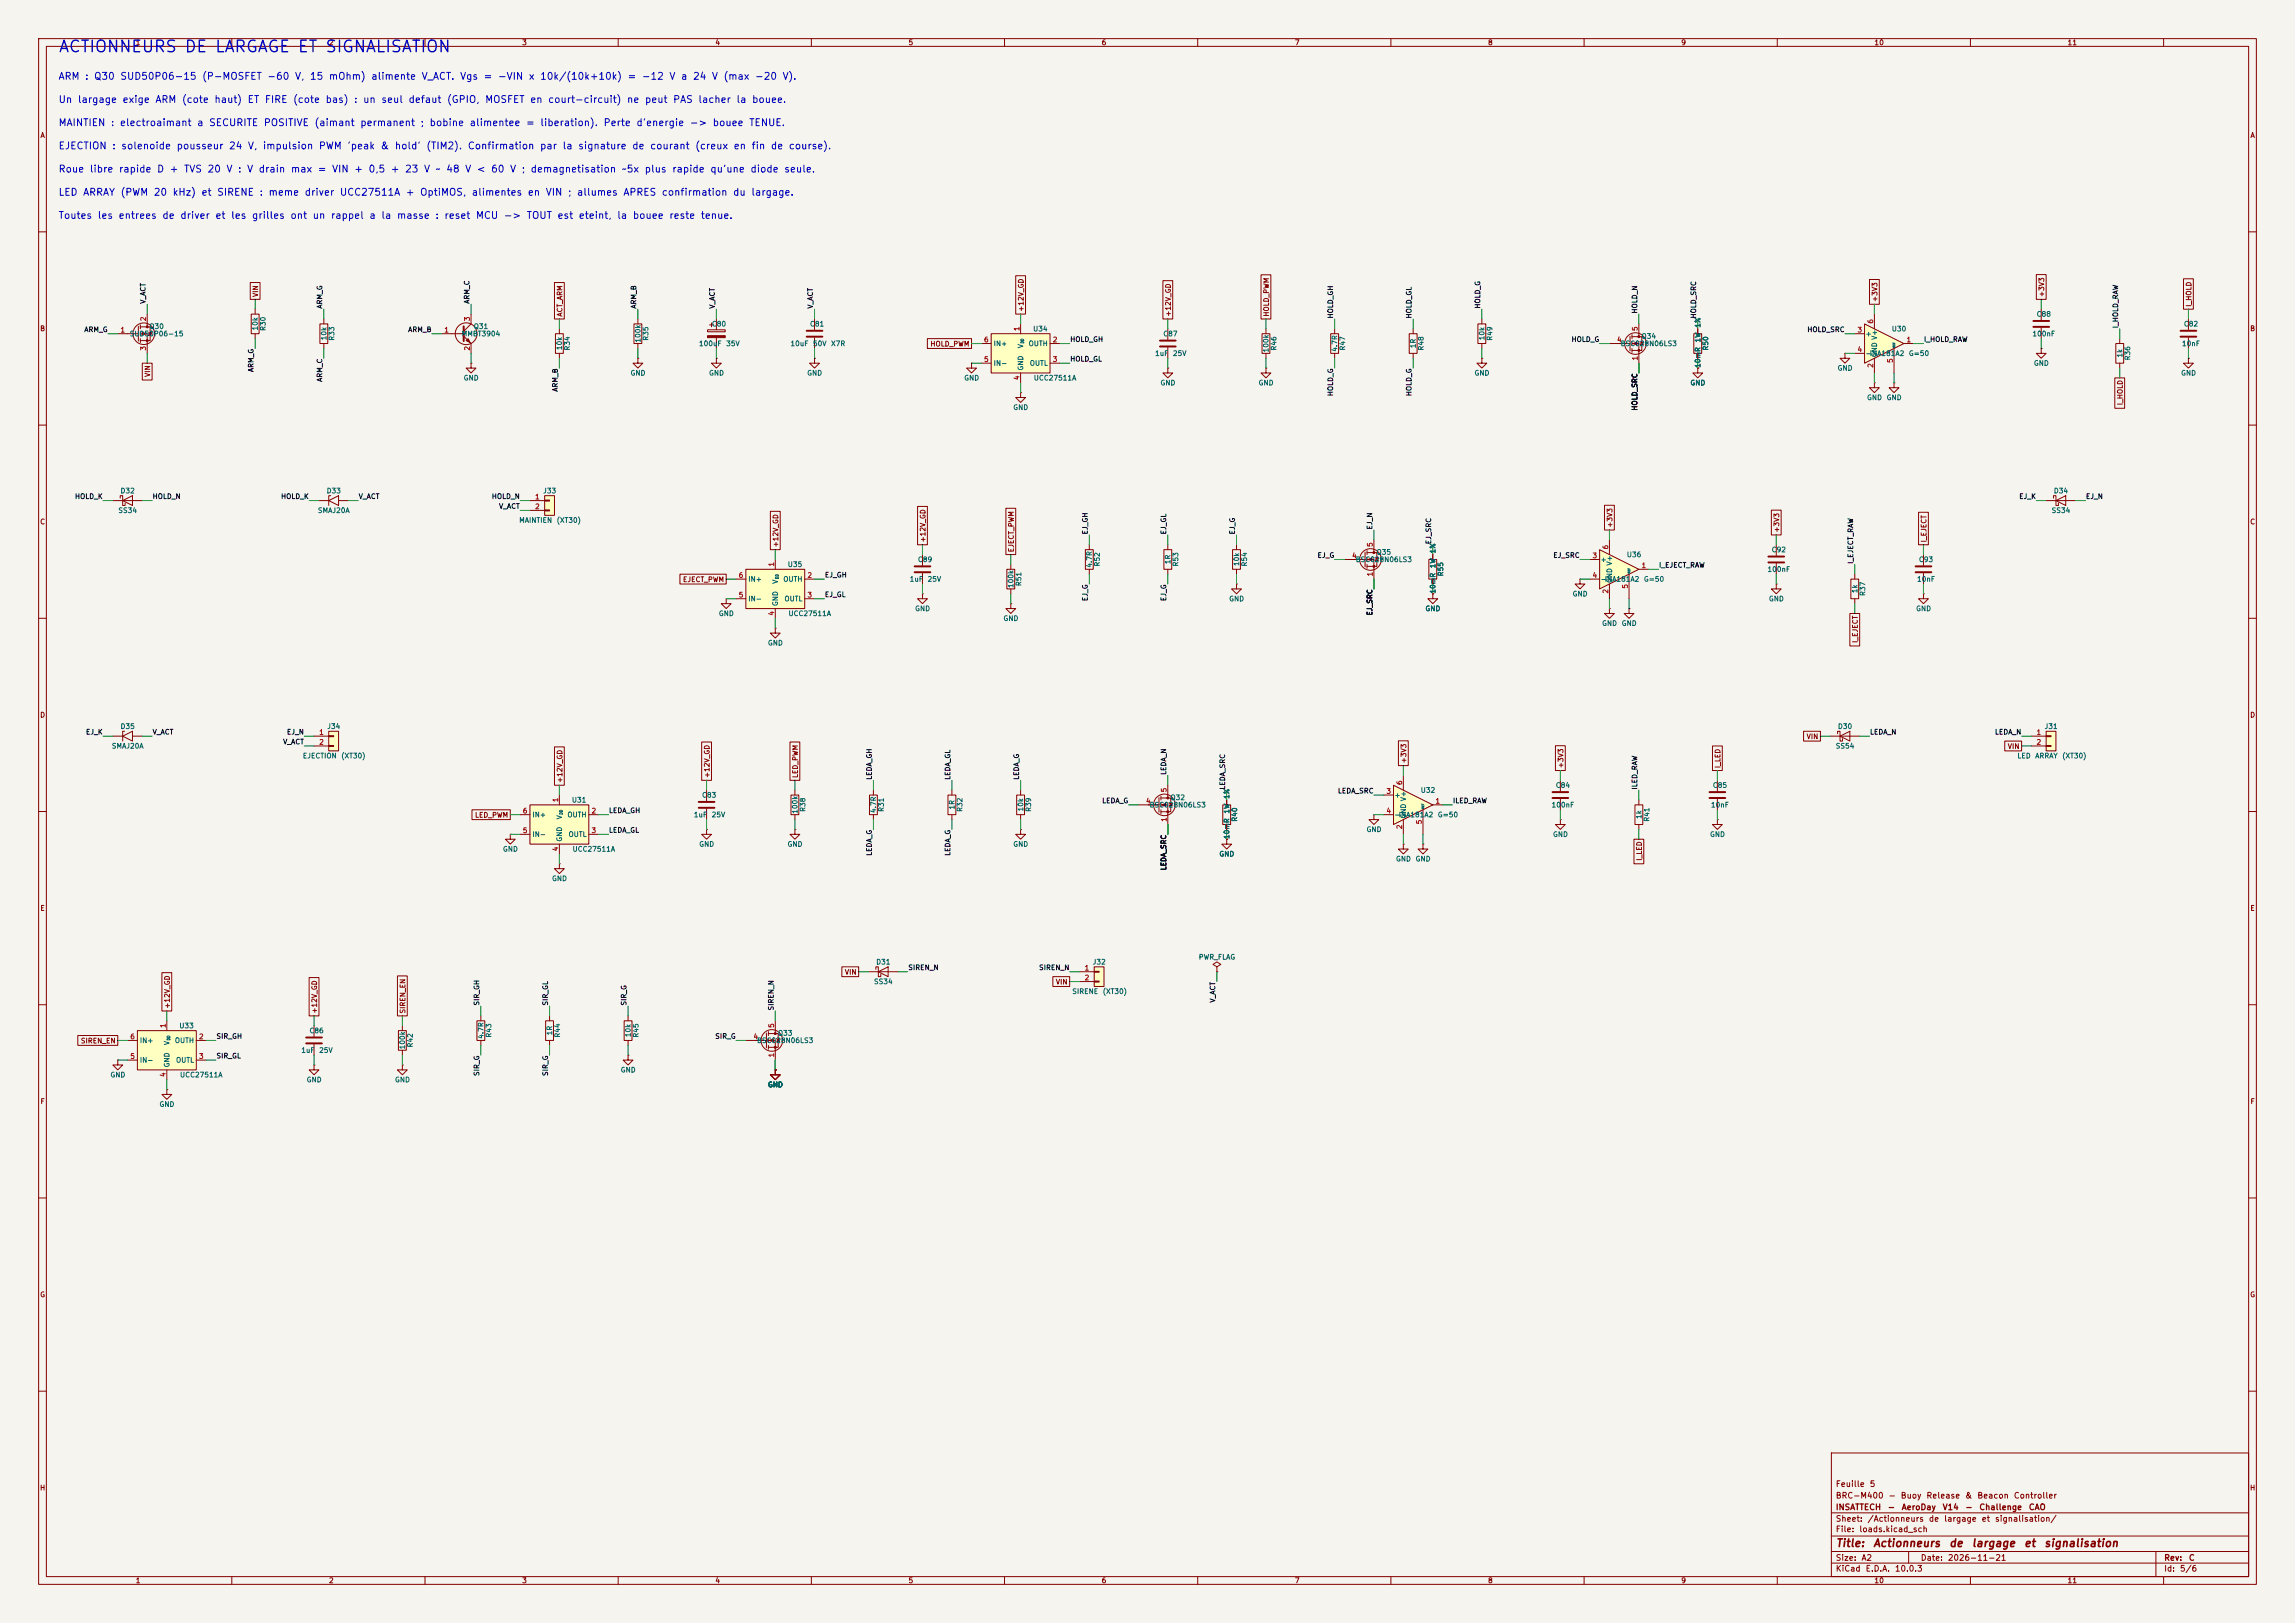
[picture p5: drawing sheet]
<svg xmlns="http://www.w3.org/2000/svg" width="594mm" height="420mm" viewBox="0 0 594 420" stroke-linecap="round" stroke-linejoin="round" font-family="sans-serif">
<defs><g id="words">
<text font-size="3" fill="#0000c2" x="15" y="14.3">ACTIONNEURS DE LARGAGE ET SIGNALISATION</text>
<g font-size="2" fill="#840000">
<text x="475" y="400.8">Title:</text>
<text x="484.7" y="400.8">Actionneurs</text>
<text x="504.3" y="400.8">de</text>
<text x="510.2" y="400.8">largage</text>
<text x="523.7" y="400.8">et</text>
<text x="528.9" y="400.8">signalisation</text>
</g>
<g font-size="1.8" fill="#0000c2">
<text x="15" y="21.1">ARM : Q30 SUD50P06-15 (P-MOSFET -60 V, 15 mOhm) alimente V_ACT. Vgs = -VIN x 10k/(10k+10k) = -12 V a 24 V (max -20 V).</text>
<text x="15" y="27.1">Un largage exige ARM (cote haut) ET FIRE (cote bas) : un seul defaut (GPIO, MOSFET en court-circuit) ne peut PAS lacher la bouee.</text>
<text x="15" y="33.1">MAINTIEN : electroaimant a SECURITE POSITIVE (aimant permanent ; bobine alimentee = liberation). Perte d'energie -&gt; bouee TENUE.</text>
<text x="15" y="39.1">EJECTION : solenoide pousseur 24 V, impulsion PWM 'peak &amp; hold' (TIM2). Confirmation par la signature de courant (creux en fin de course).</text>
<text x="15" y="45.1">Roue libre rapide D + TVS 20 V : V drain max = VIN + 0,5 + 23 V ~ 48 V &lt; 60 V ; demagnetisation ~5x plus rapide qu'une diode seule.</text>
<text x="15" y="51.1">LED ARRAY (PWM 20 kHz) et SIRENE : meme driver UCC27511A + OptiMOS, alimentes en VIN ; allumes APRES confirmation du largage.</text>
<text x="15" y="57.1">Toutes les entrees de driver et les grilles ont un rappel a la masse : reset MCU -&gt; TOUT est eteint, la bouee reste tenue.</text>
</g>
<g font-size="1.5" fill="#840000">
<text x="475" y="388.1">BRC-M400</text>
<text x="475" y="385.1">Feuille</text>
<text x="483.8" y="385.1">5</text>
<text x="488.7" y="388.1">-</text>
<text x="491.8" y="388.1">Buoy</text>
<text x="498.5" y="388.1">Release</text>
<text x="508.5" y="388.1">&amp;</text>
<text x="511.6" y="388.1">Beacon</text>
<text x="521.1" y="388.1">Controller</text>
<text x="475" y="394.1">Sheet:</text>
<text x="475" y="391.1">INSATTECH</text>
<text x="483.2" y="394.1">/Actionneurs</text>
<text x="488.5" y="391.1">-</text>
<text x="492.1" y="391.1">AeroDay</text>
<text x="499.1" y="394.1">de</text>
<text x="502.7" y="391.1">V14</text>
<text x="503" y="394.1">largage</text>
<text x="508.5" y="391.1">-</text>
<text x="512.1" y="391.1">Challenge</text>
<text x="512.8" y="394.1">et</text>
<text x="516.2" y="394.1">signalisation/</text>
<text x="525" y="391.1">CAO</text>
<text x="475" y="396.8">File:</text>
<text x="481.1" y="396.8">loads.kicad_sch</text>
<text x="475" y="407">KiCad</text>
<text x="475" y="404.2">Size:</text>
<text x="481.7" y="404.2">A2</text>
<text x="482.7" y="407">E.D.A.</text>
<text x="490.3" y="407">10.0.3</text>
<text x="497" y="404.2">Date:</text>
<text x="504" y="404.2">2026-11-21</text>
<text x="560" y="404.2">Rev:</text>
<text x="560" y="407">Id:</text>
<text x="564.1" y="407">5/6</text>
<text x="566.4" y="404.2">C</text>
</g>
<g font-size="1.3" fill="#840000">
<text x="35" y="12">1</text>
<text x="85" y="12">2</text>
<text x="135" y="12">3</text>
<text x="185" y="12">4</text>
<text x="235" y="12">5</text>
<text x="285" y="12">6</text>
<text x="335" y="12">7</text>
<text x="385" y="12">8</text>
<text x="435" y="12">9</text>
<text x="485" y="12">10</text>
<text x="535" y="12">11</text>
<text x="10.3" y="36">A</text>
<text x="582.3" y="36">A</text>
<text x="67.1" y="77" transform="rotate(-90 67.1 77)">VIN</text>
<text x="529.4" y="77" transform="rotate(-90 529.4 77)">+3V3</text>
<text x="145.8" y="82.1" transform="rotate(-90 145.8 82.1)">ACT_ARM</text>
<text x="265.2" y="80.8" transform="rotate(-90 265.2 80.8)">+12V_GD</text>
<text x="303.3" y="82.1" transform="rotate(-90 303.3 82.1)">+12V_GD</text>
<text x="328.7" y="82.1" transform="rotate(-90 328.7 82.1)">HOLD_PWM</text>
<text x="486.2" y="78.3" transform="rotate(-90 486.2 78.3)">+3V3</text>
<text x="567.5" y="79.5" transform="rotate(-90 567.5 79.5)">I_HOLD</text>
<text x="10.3" y="86">B</text>
<text x="240.7" y="90">HOLD_PWM</text>
<text x="582.3" y="86">B</text>
<text x="39.2" y="97.7" transform="rotate(-90 39.2 97.7)">VIN</text>
<text x="549.7" y="105" transform="rotate(-90 549.7 105)">I_HOLD</text>
<text x="10.3" y="136">C</text>
<text x="417.6" y="136.7" transform="rotate(-90 417.6 136.7)">+3V3</text>
<text x="460.8" y="138" transform="rotate(-90 460.8 138)">+3V3</text>
<text x="582.3" y="136">C</text>
<text x="201.7" y="141.8" transform="rotate(-90 201.7 141.8)">+12V_GD</text>
<text x="239.8" y="140.5" transform="rotate(-90 239.8 140.5)">+12V_GD</text>
<text x="262.7" y="143" transform="rotate(-90 262.7 143)">EJECT_PWM</text>
<text x="498.9" y="140.5" transform="rotate(-90 498.9 140.5)">I_EJECT</text>
<text x="176.6" y="150.9">EJECT_PWM</text>
<text x="481.1" y="166.5" transform="rotate(-90 481.1 166.5)">I_EJECT</text>
<text x="10.3" y="186">D</text>
<text x="582.3" y="186">D</text>
<text x="467.5" y="191.6">VIN</text>
<text x="364.3" y="197.6" transform="rotate(-90 364.3 197.6)">+3V3</text>
<text x="519.5" y="194.1">VIN</text>
<text x="145.8" y="202.7" transform="rotate(-90 145.8 202.7)">+12V_GD</text>
<text x="183.9" y="201.5" transform="rotate(-90 183.9 201.5)">+12V_GD</text>
<text x="206.8" y="201.5" transform="rotate(-90 206.8 201.5)">LED_PWM</text>
<text x="404.9" y="198.9" transform="rotate(-90 404.9 198.9)">+3V3</text>
<text x="445.6" y="198.9" transform="rotate(-90 445.6 198.9)">I_LED</text>
<text x="122.8" y="211.9">LED_PWM</text>
<text x="425.2" y="222.9" transform="rotate(-90 425.2 222.9)">I_LED</text>
<text x="10.3" y="236">E</text>
<text x="582.3" y="236">E</text>
<text x="218.5" y="252.5">VIN</text>
<text x="273.2" y="255.1">VIN</text>
<text x="44.2" y="261.1" transform="rotate(-90 44.2 261.1)">+12V_GD</text>
<text x="82.3" y="262.4" transform="rotate(-90 82.3 262.4)">+12V_GD</text>
<text x="105.2" y="262.4" transform="rotate(-90 105.2 262.4)">SIREN_EN</text>
<text x="20.8" y="270.3">SIREN_EN</text>
<text x="10.3" y="286">F</text>
<text x="582.3" y="286">F</text>
<text x="10.3" y="336">G</text>
<text x="582.3" y="336">G</text>
<text x="10.2" y="386">H</text>
<text x="582.2" y="386">H</text>
<text x="35" y="410">1</text>
<text x="85" y="410">2</text>
<text x="135" y="410">3</text>
<text x="185" y="410">4</text>
<text x="235" y="410">5</text>
<text x="285" y="410">6</text>
<text x="335" y="410">7</text>
<text x="385" y="410">8</text>
<text x="435" y="410">9</text>
<text x="485" y="410">10</text>
<text x="535" y="410">11</text>
</g>
<g font-size="1.3" fill="#0f0f0f">
<text x="38" y="78.7" transform="rotate(-90 38 78.7)">V_ACT</text>
<text x="83.7" y="80" transform="rotate(-90 83.7 80)">ARM_G</text>
<text x="121.8" y="78.7" transform="rotate(-90 121.8 78.7)">ARM_C</text>
<text x="165" y="80" transform="rotate(-90 165 80)">ARM_B</text>
<text x="185.3" y="80" transform="rotate(-90 185.3 80)">V_ACT</text>
<text x="210.7" y="80" transform="rotate(-90 210.7 80)">V_ACT</text>
<text x="345.3" y="82.6" transform="rotate(-90 345.3 82.6)">HOLD_GH</text>
<text x="365.6" y="82.6" transform="rotate(-90 365.6 82.6)">HOLD_GL</text>
<text x="383.4" y="80" transform="rotate(-90 383.4 80)">HOLD_G</text>
<text x="424.1" y="81.3" transform="rotate(-90 424.1 81.3)">HOLD_N</text>
<text x="439.3" y="82.6" transform="rotate(-90 439.3 82.6)">HOLD_SRC</text>
<text x="21.7" y="86.2">ARM_G</text>
<text x="105.5" y="86.2">ARM_B</text>
<text x="276.9" y="88.8">HOLD_GH</text>
<text x="406.6" y="88.8">HOLD_G</text>
<text x="467.6" y="86.2">HOLD_SRC</text>
<text x="497.8" y="88.8">I_HOLD_RAW</text>
<text x="548.5" y="85.1" transform="rotate(-90 548.5 85.1)">I_HOLD_RAW</text>
<text x="276.9" y="93.9">HOLD_GL</text>
<text x="65.9" y="96.4" transform="rotate(-90 65.9 96.4)">ARM_G</text>
<text x="83.7" y="99" transform="rotate(-90 83.7 99)">ARM_C</text>
<text x="144.7" y="101.5" transform="rotate(-90 144.7 101.5)">ARM_B</text>
<text x="345.3" y="102.6" transform="rotate(-90 345.3 102.6)">HOLD_G</text>
<text x="365.6" y="102.6" transform="rotate(-90 365.6 102.6)">HOLD_G</text>
<text x="424.1" y="106.4" transform="rotate(-90 424.1 106.4)">HOLD_SRC</text>
<text x="19.3" y="129.4">HOLD_K</text>
<text x="39.4" y="129.4">HOLD_N</text>
<text x="72.6" y="129.4">HOLD_K</text>
<text x="92.7" y="129.4">V_ACT</text>
<text x="127.2" y="129.4">HOLD_N</text>
<text x="129" y="132">V_ACT</text>
<text x="522.5" y="129.4">EJ_K</text>
<text x="539.8" y="129.4">EJ_N</text>
<text x="355.5" y="137.2" transform="rotate(-90 355.5 137.2)">EJ_N</text>
<text x="281.8" y="138.4" transform="rotate(-90 281.8 138.4)">EJ_GH</text>
<text x="302.1" y="138.4" transform="rotate(-90 302.1 138.4)">EJ_GL</text>
<text x="319.9" y="138.4" transform="rotate(-90 319.9 138.4)">EJ_G</text>
<text x="370.7" y="141" transform="rotate(-90 370.7 141)">EJ_SRC</text>
<text x="213.4" y="149.7">EJ_GH</text>
<text x="340.9" y="144.7">EJ_G</text>
<text x="401.9" y="144.7">EJ_SRC</text>
<text x="429.3" y="147.2">I_EJECT_RAW</text>
<text x="479.9" y="146.1" transform="rotate(-90 479.9 146.1)">I_EJECT_RAW</text>
<text x="213.4" y="154.8">EJ_GL</text>
<text x="281.8" y="155.7" transform="rotate(-90 281.8 155.7)">EJ_G</text>
<text x="302.1" y="155.7" transform="rotate(-90 302.1 155.7)">EJ_G</text>
<text x="355.5" y="159.4" transform="rotate(-90 355.5 159.4)">EJ_SRC</text>
<text x="22.1" y="190.4">EJ_K</text>
<text x="39.4" y="190.4">V_ACT</text>
<text x="74.1" y="190.4">EJ_N</text>
<text x="483.9" y="190.4">LEDA_N</text>
<text x="516.2" y="190.4">LEDA_N</text>
<text x="73.2" y="192.9">V_ACT</text>
<text x="225.9" y="201.9" transform="rotate(-90 225.9 201.9)">LEDA_GH</text>
<text x="246.3" y="201.9" transform="rotate(-90 246.3 201.9)">LEDA_GL</text>
<text x="264" y="201.9" transform="rotate(-90 264 201.9)">LEDA_G</text>
<text x="302.1" y="200.7" transform="rotate(-90 302.1 200.7)">LEDA_N</text>
<text x="285.1" y="208.2">LEDA_G</text>
<text x="317.4" y="204.5" transform="rotate(-90 317.4 204.5)">LEDA_SRC</text>
<text x="346.1" y="205.6">LEDA_SRC</text>
<text x="375.9" y="208.2">ILED_RAW</text>
<text x="424.1" y="204.5" transform="rotate(-90 424.1 204.5)">ILED_RAW</text>
<text x="157.5" y="210.7">LEDA_GH</text>
<text x="157.5" y="215.8">LEDA_GL</text>
<text x="225.9" y="221.6" transform="rotate(-90 225.9 221.6)">LEDA_G</text>
<text x="246.3" y="221.6" transform="rotate(-90 246.3 221.6)">LEDA_G</text>
<text x="302.1" y="225.4" transform="rotate(-90 302.1 225.4)">LEDA_SRC</text>
<text x="234.9" y="251.3">SIREN_N</text>
<text x="268.8" y="251.3">SIREN_N</text>
<text x="124.3" y="260.4" transform="rotate(-90 124.3 260.4)">SIR_GH</text>
<text x="142.1" y="260.4" transform="rotate(-90 142.1 260.4)">SIR_GL</text>
<text x="162.4" y="260.4" transform="rotate(-90 162.4 260.4)">SIR_G</text>
<text x="200.5" y="261.6" transform="rotate(-90 200.5 261.6)">SIREN_N</text>
<text x="314.8" y="259.6" transform="rotate(-90 314.8 259.6)">V_ACT</text>
<text x="55.9" y="269.1">SIR_GH</text>
<text x="185" y="269.1">SIR_G</text>
<text x="55.9" y="274.2">SIR_GL</text>
<text x="124.3" y="278.6" transform="rotate(-90 124.3 278.6)">SIR_G</text>
<text x="142.1" y="278.6" transform="rotate(-90 142.1 278.6)">SIR_G</text>
</g>
<g font-size="1.3" fill="#a90000">
<text x="38.1" y="83.3" transform="rotate(-90 38.1 83.3)">2</text>
<text x="121.9" y="83.3" transform="rotate(-90 121.9 83.3)">3</text>
<text x="485.1" y="83.9" transform="rotate(-90 485.1 83.9)">6</text>
<text x="31" y="86.3">1</text>
<text x="114.9" y="86.3">1</text>
<text x="254.6" y="88.9">6</text>
<text x="264.1" y="85.8" transform="rotate(-90 264.1 85.8)">1</text>
<text x="272.3" y="88.9">2</text>
<text x="418.4" y="88.9">4</text>
<text x="424.2" y="85.8" transform="rotate(-90 424.2 85.8)">5</text>
<text x="480.6" y="86.3">3</text>
<text x="493.3" y="88.9">1</text>
<text x="38.1" y="90.9" transform="rotate(-90 38.1 90.9)">3</text>
<text x="121.9" y="90.9" transform="rotate(-90 121.9 90.9)">2</text>
<text x="254.6" y="94">5</text>
<text x="272.3" y="94">3</text>
<text x="424.2" y="93.4" transform="rotate(-90 424.2 93.4)">1</text>
<text x="480.6" y="91.4">4</text>
<text x="485.1" y="95.3" transform="rotate(-90 485.1 95.3)">2</text>
<text x="490.2" y="94.1" transform="rotate(-90 490.2 94.1)">5</text>
<text x="264.1" y="98.5" transform="rotate(-90 264.1 98.5)">4</text>
<text x="138.4" y="129.5">1</text>
<text x="138.4" y="132.1">2</text>
<text x="355.6" y="141.7" transform="rotate(-90 355.6 141.7)">5</text>
<text x="416.5" y="142.3" transform="rotate(-90 416.5 142.3)">6</text>
<text x="191.1" y="149.8">6</text>
<text x="200.6" y="146.8" transform="rotate(-90 200.6 146.8)">1</text>
<text x="208.8" y="149.8">2</text>
<text x="349.8" y="144.8">4</text>
<text x="355.6" y="149.3" transform="rotate(-90 355.6 149.3)">1</text>
<text x="412" y="144.8">3</text>
<text x="412" y="149.8">4</text>
<text x="424.7" y="147.3">1</text>
<text x="191.1" y="154.9">5</text>
<text x="208.8" y="154.9">3</text>
<text x="416.5" y="153.7" transform="rotate(-90 416.5 153.7)">2</text>
<text x="421.6" y="152.5" transform="rotate(-90 421.6 152.5)">5</text>
<text x="200.6" y="159.5" transform="rotate(-90 200.6 159.5)">4</text>
<text x="82.5" y="190.5">1</text>
<text x="527" y="190.5">1</text>
<text x="82.5" y="193">2</text>
<text x="527" y="193">2</text>
<text x="363.2" y="203.3" transform="rotate(-90 363.2 203.3)">6</text>
<text x="144.8" y="207.7" transform="rotate(-90 144.8 207.7)">1</text>
<text x="296.5" y="208.3">4</text>
<text x="302.2" y="205.2" transform="rotate(-90 302.2 205.2)">5</text>
<text x="358.7" y="205.7">3</text>
<text x="371.4" y="208.3">1</text>
<text x="135.2" y="215.9">5</text>
<text x="135.2" y="210.8">6</text>
<text x="153" y="210.8">2</text>
<text x="153" y="215.9">3</text>
<text x="302.2" y="212.8" transform="rotate(-90 302.2 212.8)">1</text>
<text x="358.7" y="210.8">4</text>
<text x="363.2" y="214.7" transform="rotate(-90 363.2 214.7)">2</text>
<text x="368.3" y="213.4" transform="rotate(-90 368.3 213.4)">5</text>
<text x="144.8" y="220.4" transform="rotate(-90 144.8 220.4)">4</text>
<text x="280.6" y="251.4">1</text>
<text x="280.6" y="254">2</text>
<text x="33.6" y="269.2">6</text>
<text x="43.2" y="266.1" transform="rotate(-90 43.2 266.1)">1</text>
<text x="51.4" y="269.2">2</text>
<text x="194.9" y="269.2">4</text>
<text x="200.6" y="266.1" transform="rotate(-90 200.6 266.1)">5</text>
<text x="33.6" y="274.3">5</text>
<text x="51.4" y="274.3">3</text>
<text x="200.6" y="273.8" transform="rotate(-90 200.6 273.8)">1</text>
<text x="43.2" y="278.8" transform="rotate(-90 43.2 278.8)">4</text>
</g>
<g font-size="1.3" fill="#006464">
<text x="527" y="82.3">C88</text>
<text x="33.5" y="87.3">SUD50P06-15</text>
<text x="38.5" y="85.4">Q30</text>
<text x="67" y="85.6" transform="rotate(-90 67 85.6)">10k</text>
<text x="69" y="85.8" transform="rotate(-90 69 85.8)">R30</text>
<text x="84.8" y="88.2" transform="rotate(-90 84.8 88.2)">10k</text>
<text x="86.8" y="88.3" transform="rotate(-90 86.8 88.3)">R33</text>
<text x="119.4" y="87.3">MMBT3904</text>
<text x="122.5" y="85.4">Q31</text>
<text x="166.1" y="88.8" transform="rotate(-90 166.1 88.8)">100k</text>
<text x="168.1" y="88.3" transform="rotate(-90 168.1 88.3)">R35</text>
<text x="180.8" y="89.9">100uF</text>
<text x="184.1" y="84.8">C80</text>
<text x="187.8" y="89.9">35V</text>
<text x="204.5" y="89.9">10uF</text>
<text x="209.5" y="84.8">C81</text>
<text x="210.3" y="89.9">50V</text>
<text x="215" y="89.9">X7R</text>
<text x="257" y="89.9">IN+</text>
<text x="266.1" y="89.9">OUTH</text>
<text x="267.3" y="86.1">U34</text>
<text x="300.9" y="87.3">C87</text>
<text x="384.5" y="88.2" transform="rotate(-90 384.5 88.2)">10k</text>
<text x="386.5" y="88.3" transform="rotate(-90 386.5 88.3)">R49</text>
<text x="419.3" y="89.9">BSC028N06LS3</text>
<text x="424.7" y="88">Q34</text>
<text x="440.4" y="88.8" transform="rotate(-90 440.4 88.8)">1W</text>
<text x="440.4" y="84.9" transform="rotate(-90 440.4 84.9)">1%</text>
<text x="482.7" y="87.3">+</text>
<text x="489.5" y="86.1">U30</text>
<text x="525.9" y="87.3">100nF</text>
<text x="564.6" y="89.9">10nF</text>
<text x="565.1" y="84.8">C82</text>
<text x="145.8" y="90.7" transform="rotate(-90 145.8 90.7)">10k</text>
<text x="147.8" y="90.8" transform="rotate(-90 147.8 90.8)">R34</text>
<text x="257" y="95">IN-</text>
<text x="265.1" y="90.2" transform="rotate(-90 265.1 90.2)">V</text>
<text x="266.4" y="95">OUTL</text>
<text x="298.8" y="92.4">1uF</text>
<text x="303.5" y="92.4">25V</text>
<text x="328.6" y="91.3" transform="rotate(-90 328.6 91.3)">100k</text>
<text x="330.7" y="90.8" transform="rotate(-90 330.7 90.8)">R46</text>
<text x="346.4" y="91.1" transform="rotate(-90 346.4 91.1)">4.7R</text>
<text x="348.4" y="90.8" transform="rotate(-90 348.4 90.8)">R47</text>
<text x="366.7" y="90.2" transform="rotate(-90 366.7 90.2)">1R</text>
<text x="368.8" y="90.8" transform="rotate(-90 368.8 90.8)">R48</text>
<text x="440.4" y="95.3" transform="rotate(-90 440.4 95.3)">10mR</text>
<text x="442.4" y="90.8" transform="rotate(-90 442.4 90.8)">R50</text>
<text x="482.7" y="92.4">-</text>
<text x="483.8" y="92.4">INA181A2</text>
<text x="486.1" y="92.6" transform="rotate(-90 486.1 92.6)">GND V+</text>
<text x="493.9" y="92.4">G=50</text>
<text x="526.3" y="95">GND</text>
<text x="549.6" y="92.7" transform="rotate(-90 549.6 92.7)">1k</text>
<text x="551.6" y="93.4" transform="rotate(-90 551.6 93.4)">R36</text>
<text x="119.9" y="98.8">GND</text>
<text x="163.1" y="97.5">GND</text>
<text x="183.4" y="97.5">GND</text>
<text x="208.8" y="97.5">GND</text>
<text x="249.4" y="98.8">GND</text>
<text x="265.1" y="96" transform="rotate(-90 265.1 96)">GND</text>
<text x="267.4" y="98.8">UCC27511A</text>
<text x="300.2" y="100">GND</text>
<text x="325.6" y="100">GND</text>
<text x="381.5" y="97.5">GND</text>
<text x="437.4" y="100">GND</text>
<text x="475.5" y="96.2">GND</text>
<text x="564.4" y="97.5">GND</text>
<text x="262.1" y="106.4">GND</text>
<text x="483.1" y="103.8">GND</text>
<text x="488.2" y="103.8">GND</text>
<text x="31.1" y="128">D32</text>
<text x="84.4" y="128">D33</text>
<text x="140.4" y="128">J33</text>
<text x="531.5" y="128">D34</text>
<text x="30.5" y="133.1">SS34</text>
<text x="82.1" y="133.1">SMAJ20A</text>
<text x="134.2" y="135.6">MAINTIEN</text>
<text x="143.9" y="135.6">(XT30)</text>
<text x="530.9" y="133.1">SS34</text>
<text x="356.2" y="143.8">Q35</text>
<text x="371.8" y="143.4" transform="rotate(-90 371.8 143.4)">1%</text>
<text x="458.4" y="143.2">C92</text>
<text x="203.8" y="147">U35</text>
<text x="237.4" y="145.8">C89</text>
<text x="282.9" y="147" transform="rotate(-90 282.9 147)">4.7R</text>
<text x="284.9" y="146.7" transform="rotate(-90 284.9 146.7)">R52</text>
<text x="303.2" y="146.1" transform="rotate(-90 303.2 146.1)">1R</text>
<text x="305.3" y="146.7" transform="rotate(-90 305.3 146.7)">R53</text>
<text x="321" y="146.6" transform="rotate(-90 321 146.6)">10k</text>
<text x="323" y="146.7" transform="rotate(-90 323 146.7)">R54</text>
<text x="350.8" y="145.8">BSC028N06LS3</text>
<text x="371.8" y="147.2" transform="rotate(-90 371.8 147.2)">1W</text>
<text x="373.8" y="149.3" transform="rotate(-90 373.8 149.3)">R55</text>
<text x="414.1" y="145.8">+</text>
<text x="420.9" y="144.5">U36</text>
<text x="457.3" y="148.3">100nF</text>
<text x="496.5" y="145.8">C93</text>
<text x="193.5" y="155.9">IN-</text>
<text x="193.5" y="150.8">IN+</text>
<text x="201.6" y="151.2" transform="rotate(-90 201.6 151.2)">V</text>
<text x="202.6" y="150.8">OUTH</text>
<text x="202.9" y="155.9">OUTL</text>
<text x="235.3" y="150.8">1uF</text>
<text x="240" y="150.8">25V</text>
<text x="262.6" y="152.3" transform="rotate(-90 262.6 152.3)">100k</text>
<text x="264.6" y="151.8" transform="rotate(-90 264.6 151.8)">R51</text>
<text x="318" y="155.9">GND</text>
<text x="371.8" y="153.7" transform="rotate(-90 371.8 153.7)">10mR</text>
<text x="406.9" y="154.6">GND</text>
<text x="414.1" y="150.8">-</text>
<text x="415.2" y="150.8">INA181A2</text>
<text x="417.5" y="151" transform="rotate(-90 417.5 151)">GND V+</text>
<text x="425.3" y="150.8">G=50</text>
<text x="457.7" y="155.9">GND</text>
<text x="481" y="153.6" transform="rotate(-90 481 153.6)">1k</text>
<text x="483.1" y="154.3" transform="rotate(-90 483.1 154.3)">R37</text>
<text x="496" y="150.8">10nF</text>
<text x="185.9" y="159.7">GND</text>
<text x="201.6" y="157" transform="rotate(-90 201.6 157)">GND</text>
<text x="203.9" y="159.7">UCC27511A</text>
<text x="236.7" y="158.5">GND</text>
<text x="259.6" y="161">GND</text>
<text x="368.8" y="158.5">GND</text>
<text x="495.8" y="158.5">GND</text>
<text x="198.6" y="167.3">GND</text>
<text x="414.5" y="162.3">GND</text>
<text x="419.6" y="162.3">GND</text>
<text x="31.1" y="188.9">D35</text>
<text x="84.6" y="188.9">J34</text>
<text x="475.6" y="188.9">D30</text>
<text x="529.1" y="188.9">J31</text>
<text x="28.8" y="194">SMAJ20A</text>
<text x="78.2" y="196.6">EJECTION</text>
<text x="88.2" y="196.6">(XT30)</text>
<text x="475" y="194">SS54</text>
<text x="522" y="196.6">LED</text>
<text x="526.6" y="196.6">ARRAY</text>
<text x="533.6" y="196.6">(XT30)</text>
<text x="147.9" y="208">U31</text>
<text x="181.6" y="206.7">C83</text>
<text x="247.4" y="209.6" transform="rotate(-90 247.4 209.6)">1R</text>
<text x="297.4" y="209.3">BSC028N06LS3</text>
<text x="302.8" y="207.3">Q32</text>
<text x="318.5" y="206.9" transform="rotate(-90 318.5 206.9)">1%</text>
<text x="360.8" y="206.7">+</text>
<text x="367.6" y="205.4">U32</text>
<text x="401.5" y="209.3">100nF</text>
<text x="402.5" y="204.2">C84</text>
<text x="442.7" y="209.3">10nF</text>
<text x="443.2" y="204.2">C85</text>
<text x="137.7" y="211.8">IN+</text>
<text x="145.8" y="212.2" transform="rotate(-90 145.8 212.2)">V</text>
<text x="146.7" y="211.8">OUTH</text>
<text x="179.5" y="211.8">1uF</text>
<text x="184.1" y="211.8">25V</text>
<text x="206.7" y="210.7" transform="rotate(-90 206.7 210.7)">100k</text>
<text x="208.7" y="210.2" transform="rotate(-90 208.7 210.2)">R38</text>
<text x="227" y="210.5" transform="rotate(-90 227 210.5)">4.7R</text>
<text x="229.1" y="210.2" transform="rotate(-90 229.1 210.2)">R31</text>
<text x="249.4" y="210.2" transform="rotate(-90 249.4 210.2)">R32</text>
<text x="265.1" y="210.1" transform="rotate(-90 265.1 210.1)">10k</text>
<text x="267.2" y="210.2" transform="rotate(-90 267.2 210.2)">R39</text>
<text x="318.5" y="210.7" transform="rotate(-90 318.5 210.7)">1W</text>
<text x="320.5" y="212.8" transform="rotate(-90 320.5 212.8)">R40</text>
<text x="353.6" y="215.6">GND</text>
<text x="360.8" y="211.8">-</text>
<text x="361.9" y="211.8">INA181A2</text>
<text x="364.2" y="212" transform="rotate(-90 364.2 212)">GND V+</text>
<text x="372" y="211.8">G=50</text>
<text x="425.2" y="212" transform="rotate(-90 425.2 212)">1k</text>
<text x="427.2" y="212.8" transform="rotate(-90 427.2 212.8)">R41</text>
<text x="130" y="220.7">GND</text>
<text x="137.7" y="216.9">IN-</text>
<text x="145.8" y="217.9" transform="rotate(-90 145.8 217.9)">GND</text>
<text x="147" y="216.9">OUTL</text>
<text x="148.1" y="220.7">UCC27511A</text>
<text x="180.8" y="219.4">GND</text>
<text x="203.7" y="219.4">GND</text>
<text x="262.1" y="219.4">GND</text>
<text x="315.5" y="222">GND</text>
<text x="318.5" y="217.2" transform="rotate(-90 318.5 217.2)">10mR</text>
<text x="401.8" y="216.9">GND</text>
<text x="442.5" y="216.9">GND</text>
<text x="361.2" y="223.2">GND</text>
<text x="366.3" y="223.2">GND</text>
<text x="142.7" y="228.3">GND</text>
<text x="226.7" y="249.9">D31</text>
<text x="282.7" y="249.9">J32</text>
<text x="310.1" y="248.6">PWR_FLAG</text>
<text x="226.1" y="255">SS34</text>
<text x="277.4" y="257.5">SIRENE</text>
<text x="285.3" y="257.5">(XT30)</text>
<text x="46.3" y="266.4">U33</text>
<text x="80" y="267.7">C86</text>
<text x="125.4" y="268.9" transform="rotate(-90 125.4 268.9)">4.7R</text>
<text x="127.5" y="268.6" transform="rotate(-90 127.5 268.6)">R43</text>
<text x="143.2" y="268" transform="rotate(-90 143.2 268)">1R</text>
<text x="145.2" y="268.6" transform="rotate(-90 145.2 268.6)">R44</text>
<text x="163.5" y="268.5" transform="rotate(-90 163.5 268.5)">10k</text>
<text x="165.6" y="268.6" transform="rotate(-90 165.6 268.6)">R45</text>
<text x="201.2" y="268.3">Q33</text>
<text x="36.1" y="275.3">IN-</text>
<text x="36.1" y="270.2">IN+</text>
<text x="44.2" y="270.6" transform="rotate(-90 44.2 270.6)">V</text>
<text x="45.1" y="270.2">OUTH</text>
<text x="45.4" y="275.3">OUTL</text>
<text x="77.9" y="272.8">1uF</text>
<text x="82.5" y="272.8">25V</text>
<text x="105.1" y="271.7" transform="rotate(-90 105.1 271.7)">100k</text>
<text x="107.1" y="271.2" transform="rotate(-90 107.1 271.2)">R42</text>
<text x="195.8" y="270.2">BSC028N06LS3</text>
<text x="28.4" y="279.1">GND</text>
<text x="44.2" y="276.4" transform="rotate(-90 44.2 276.4)">GND</text>
<text x="46.5" y="279.1">UCC27511A</text>
<text x="79.2" y="280.4">GND</text>
<text x="102.1" y="280.4">GND</text>
<text x="160.5" y="277.8">GND</text>
<text x="198.6" y="281.6">GND</text>
<text x="41.1" y="286.7">GND</text>
</g>
<g font-size=".8" fill="#006464">
<text x="265.2" y="89" transform="rotate(-90 265.2 89)">DD</text>
<text x="201.7" y="149.9" transform="rotate(-90 201.7 149.9)">DD</text>
<text x="145.8" y="210.9" transform="rotate(-90 145.8 210.9)">DD</text>
<text x="44.2" y="269.3" transform="rotate(-90 44.2 269.3)">DD</text>
</g>
<g font-size=".5" fill="#006464">
<text x="490.6" y="90" transform="rotate(-90 490.6 90)">REF</text>
<text x="422" y="148.5" transform="rotate(-90 422 148.5)">REF</text>
<text x="368.7" y="209.4" transform="rotate(-90 368.7 209.4)">REF</text>
</g>
</g></defs>
<path d="M0 0h594v420h-594z" fill="#f5f4ef" stroke="#f5f4ef" stroke-width=".26"/>
<g fill="none" stroke="#840000" stroke-width=".26">
<path d="M10 10h574v400h-574zM12 12h570v396h-570zM60 10v2M110 10v2M160 10v2M210 10v2M260 10v2M310 10v2M360 10v2M410 10v2M460 10v2M510 10v2"/>
<path d="M560 10v2M10 60h2M582 60h2M121.9 94v1.3h1.3l-1.3 1.2-1.3-1.2h1.3M121.9 94h.1M10 110h2M582 110h2M10 160h2M582 160h2M10 210h2M582 210h2M10 260h2"/>
<path d="M582 260h2M10 310h2M582 310h2M10 360h2M474 376h108v32h-108zM582 360h2M474 397.5h108M474 391.5h108M60 408v2M110 408v2M160 408v2M210 408v2"/>
<path d="M260 408v2M310 408v2M360 408v2M410 408v2M460 408v2M474 404.5h108M474 401.5h108M494 401.5v3M510 408v2M558 401.5v6.5M560 408v2"/>
</g>
<path d="M256.5 86.4h15.3v10.1h-15.3z" fill="#ffffc2"/>
<g fill="none" stroke="#840000" stroke-width=".26">
<path d="M165.1 92.7v1.3h1.3l-1.3 1.3-1.3-1.3h1.3M165.1 92.7h.1M254 88.9h2.5M254 94h2.5M256.5 86.4h15.3v10.1h-15.3zM264.2 83.8v2.6M264.2 96.5v2.6M271.8 88.9h2.5M271.8 94h2.5M264.2 101.6v1.3h1.2l-1.2 1.2-1.3-1.2h1.3M264.2 101.6h.1M280.9 142.2h2.1v5.1h-2.1z"/>
<path d="M281.9 141v1.2M281.9 147.3v1.3"/>
</g>
<path d="M360.7 203.2l10.1 5.1-10.1 5.1z" fill="#ffffc2"/>
<path d="M164.1 83.8h2v5.1h-2zM165.1 82.6v1.2M165.1 88.9v1.3M358.1 205.7h2.6M358.1 210.8h2.6M360.7 203.2l10.1 5.1-10.1 5.1zM363.2 200.7v3.8M363.2 212.1v3.8M368.3 218.4v1.3h1.3l-1.3 1.3-1.3-1.3h1.3M368.3 218.4h.1M368.3 209.6v6.3M370.8 208.3h2.6" fill="none" stroke="#840000" stroke-width=".26"/>
<path d="M193 147.3h15.3v10.2h-15.3z" fill="#ffffc2"/>
<g fill="none" stroke="#840000" stroke-width=".26">
<path d="M143.8 86.4h2v5h-2zM144.8 85.1v1.3M144.8 91.4v1.3M477.5 91.4v1.3h1.3l-1.3 1.3-1.3-1.3h1.3M477.5 91.4h.1M190.5 149.9h2.5M190.5 154.9h2.5M193 147.3h15.3v10.2h-15.3zM200.7 144.8v2.5M200.7 157.5v2.5M208.3 149.9h2.5M208.3 154.9h2.5"/>
<path d="M444.5 201.9v2.8M444.5 206.8v2.8"/>
</g>
<path d="M442.5 205h4M442.5 206.5h4" fill="none" stroke="#840000" stroke-width=".51"/>
<path d="M283.2 250.2h2.5v5.1h-2.5z" fill="#ffffc2"/>
<g fill="none" stroke="#840000" stroke-width=".26">
<path d="M439.4 95.3v1.2h1.3l-1.3 1.3-1.3-1.3h1.3M439.4 95.3h.1M29.2 190.5h2.5M31.7 190.5l2.6-1.3v2.6zM32.3 189.2h-.6v2.6M34.3 190.5h2.5M279.4 251.5h3.8M279.4 254h3.8M283.2 250.2h2.5v5.1h-2.5zM283.2 251.3h1.3v.3h-1.3zM283.2 253.9h1.3v.2h-1.3zM315 250.2l1-.6-1-.7-1.1 .7 1.1 .6v1.3"/>
<path d="M315 251.5h.1"/>
</g>
<path d="M141 128.3h2.5v5.1h-2.5z" fill="#ffffc2"/>
<g fill="none" stroke="#840000" stroke-width=".26">
<path d="M114.3 86.4h5.7M120 87l1.9 1.9v2.5M121.9 81.3v2.5l-1.9 1.9M302.3 95.3v1.2h1.2l-1.2 1.3-1.3-1.3h1.3M302.3 95.3h.1M302.3 85.1v2.8M302.3 89.9v2.8M326.6 86.4h2.1v5h-2.1zM327.7 85.1v1.3M327.7 91.4v1.3M344.4 86.4h2.1v5h-2.1zM345.4 85.1v1.3"/>
<path d="M345.4 91.4v1.3M364.7 86.4h2.1v5h-2.1zM365.8 85.1v1.3M365.8 91.4v1.3M382.5 83.8h2.1v5.1h-2.1zM383.5 92.7v1.3h1.3l-1.3 1.3-1.2-1.3h1.2M383.5 92.7h.1M383.5 82.6v1.2M383.5 88.9v1.3M416.6 88.9h5.3M421.9 87v3.8M422.4 87.1h2.5v3.6h-2.5"/>
<path d="M422.4 88.9h1.8v5.1M422.4 86.6v1M422.4 88.4v1M422.4 90.2v1M424.2 83.8v3.3M424.4 88.4l1 .2M424.9 88.5l.4 .7h-.7zM438.4 86.4h2v5h-2zM439.4 85.1v1.3M439.4 91.4v1.3M485.1 99.1v1.2h1.3l-1.3 1.3-1.2-1.3h1.2M485.1 99.1h.1"/>
<path d="M29.2 129.5h7.6M31.1 128.9v-.6h.6v2.5h.7v-.6M31.7 129.5l2.6-1.2v2.5zM82.5 129.5h2.6M85.1 129.5l2.5-1.2v2.5zM85.6 128.3h-.5v2.5M87.6 129.5h2.6M137.2 129.5h3.8M137.2 132.1h3.8M141 128.3h2.5v5.1h-2.5zM141 129.4h1.2v.3h-1.2zM141 132h1.2v.2h-1.2z"/>
<path d="M408.9 149.9v1.2h1.3l-1.3 1.3-1.2-1.3h1.2M408.9 149.9h.1M416.6 157.5v1.3h1.2l-1.2 1.2-1.3-1.2h1.3M416.6 157.5h.1M421.6 157.5v1.3h1.3l-1.3 1.2-1.2-1.2h1.2M421.6 157.5h.1M263.1 205.7h2.1v5.1h-2.1zM264.2 214.6v1.3h1.2l-1.2 1.3-1.3-1.3h1.3M264.2 214.6h.1M264.2 204.5v1.2M264.2 210.8v1.3M294.6 208.3h5.4"/>
<path d="M300 206.4v3.8M300.5 206.5h2.5v3.6h-2.5M300.5 208.3h1.8v5.1M300.5 206v1M300.5 207.8v1M300.5 209.6v1M302.3 203.2v3.3M302.5 207.8l1 .2M303 207.9l.4 .6h-.8zM316.5 208.3h2v5.1h-2zM317.5 217.2v1.2h1.3l-1.3 1.3-1.3-1.3h1.3M317.5 217.2h.1"/>
<path d="M317.5 207v1.3M317.5 213.4v1.2M363.2 218.4v1.3h1.3l-1.3 1.3-1.3-1.3h1.3M363.2 218.4h.1M403.9 212.1v1.3h1.2l-1.2 1.2-1.3-1.2h1.3M403.9 212.1h.1M403.9 201.9v2.8M403.9 206.8v2.8M224.8 251.5h7.6M226.7 250.8v-.6h.6v2.5h.7v-.6M227.3 251.5l2.6-1.3v2.5zM30.5 274.3v1.3h1.2l-1.2 1.3-1.3-1.3h1.3"/>
<path d="M30.5 274.3h.1M81.3 275.6v1.3h1.2l-1.2 1.2-1.3-1.2h1.3M81.3 275.6h.1M81.3 265.4v2.8M81.3 270.3v2.8M103.1 266.7h2.1v5.1h-2.1zM104.1 275.6v1.3h1.3l-1.3 1.2-1.2-1.2h1.2M104.1 275.6h.1M104.1 265.4v1.3M104.1 271.8v1.3M123.4 264.2h2.1v5h-2.1zM124.5 262.9v1.3"/>
<path d="M124.5 269.2v1.3M200.7 276.9v1.2h1.2l-1.2 1.3-1.3-1.3h1.3M200.7 276.9h.1"/>
<circle cx="120.6" cy="86.4" r="2.82"/>
<circle cx="423.3" cy="88.9" r="2.79"/>
<circle cx="301.4" cy="208.3" r="2.79"/>
</g>
<path d="M120 84.5v3.8M300.2 88.1h4.1M300.2 89.7h4.1M401.8 205h4.1M401.8 206.5h4.1M79.2 268.5h4.1M79.2 270h4.1" fill="none" stroke="#840000" stroke-width=".51"/>
<g fill="#840000" stroke="#840000" stroke-width=".26">
<path d="M120.6 88.1l.6-.5 .5 1z"/>
<path d="M422.7 88.9l1-.4v.8z"/>
<path d="M300.7 208.3l1.1-.4v.8z"/>
<circle cx="424.2" cy="87.1" r=".25"/>
<circle cx="424.2" cy="90.7" r=".25"/>
<circle cx="302.3" cy="206.5" r=".25"/>
<circle cx="302.3" cy="210.1" r=".25"/>
</g>
<path d="M85.1 189.2h2.5v5.1h-2.5z" fill="#ffffc2"/>
<g fill="none" stroke="#840000" stroke-width=".26">
<path d="M81.3 190.5h3.8M81.3 193h3.8M85.1 189.2h2.5v5.1h-2.5zM85.1 190.4h1.3v.2h-1.3zM85.1 192.9h1.3v.3h-1.3zM193 269.2h5.4M198.4 267.3v3.8M198.9 267.5h2.5v3.5h-2.5M198.9 269.2h1.8v5.1M198.9 267v1M198.9 268.7v1M198.9 270.5v1"/>
<path d="M200.7 264.2v3.3M200.9 268.7l1 .3M201.4 268.9l.4 .6h-.8zM43.2 281.9v1.3h1.2l-1.2 1.3-1.3-1.3h1.3M43.2 281.9h.1"/>
<circle cx="199.8" cy="269.2" r="2.79"/>
</g>
<g fill="#840000" stroke="#840000" stroke-width=".26">
<path d="M199.1 269.2l1.1-.3v.7z"/>
<circle cx="200.7" cy="267.5" r=".25"/>
<circle cx="200.7" cy="271" r=".25"/>
</g>
<path d="M35.6 266.7h15.2v10.2h-15.2z" fill="#ffffc2"/>
<g fill="none" stroke="#840000" stroke-width=".26">
<path d="M30.5 86.4h5.3M35.8 84.5v3.8M36.3 84.6h2.6v3.5h-2.6M36.3 86.4h1.8v5M36.3 84.1v1M36.3 85.9v1M36.3 87.6v1M38.1 81.3v3.3M38.5 86.1h.7l-.3 .6zM39.4 86.6l-1 .3M65 81.3h2.1v5.1h-2.1zM66 80v1.3"/>
<path d="M66 86.4v1.2M82.8 83.8h2v5.1h-2zM83.8 82.6v1.2M83.8 88.9v1.3M327.7 95.3v1.2h1.2l-1.2 1.3-1.3-1.3h1.3M327.7 95.3h.1M355.6 139.7v3.3M348 144.8h5.3M353.3 142.9v3.8M353.8 143h2.6v3.6h-2.6M353.8 144.8h1.8v5.1M353.8 142.5v1"/>
<path d="M353.8 144.3v1M353.8 146.1v1M355.9 144.3l1 .2M356.4 144.4l.3 .6h-.7zM369.8 144.8h2.1v5.1h-2.1zM370.8 153.7v1.2h1.3l-1.3 1.3-1.2-1.3h1.2M370.8 153.7h.1M370.8 143.5v1.3M370.8 149.9v1.2M132.1 215.9v1.3h1.2l-1.2 1.2-1.3-1.2h1.3M132.1 215.9h.1M225 205.7h2.1v5.1h-2.1z"/>
<path d="M226.1 204.5v1.2M226.1 210.8v1.3M33 269.2h2.6M33 274.3h2.6M35.6 266.7h15.2v10.2h-15.2zM43.2 264.2v2.5M43.2 276.9v2.5M50.8 269.2h2.5M50.8 274.3h2.5M200.7 276.9v1.2h1.2l-1.2 1.3-1.3-1.3h1.3M200.7 276.9h.1"/>
<circle cx="37.2" cy="86.4" r="2.79"/>
<circle cx="354.7" cy="144.8" r="2.79"/>
</g>
<g fill="#840000" stroke="#840000" stroke-width=".26">
<path d="M354.1 144.8l1-.4v.8z"/>
<path d="M36.8 86l1 .4-1 .3z"/>
<circle cx="355.6" cy="143" r=".25"/>
<circle cx="355.6" cy="146.6" r=".25"/>
<circle cx="38.1" cy="84.6" r=".25"/>
<circle cx="38.1" cy="88.1" r=".25"/>
</g>
<path d="M529.6 189.2h2.5v5.1h-2.5z" fill="#ffffc2"/>
<g fill="none" stroke="#840000" stroke-width=".26">
<path d="M525.8 190.5h3.8M525.8 193h3.8M529.6 189.2h2.5v5.1h-2.5zM529.6 190.4h1.3v.2h-1.3zM529.6 192.9h1.3v.3h-1.3zM204.7 205.7h2.1v5.1h-2.1zM205.7 214.6v1.3h1.3l-1.3 1.3-1.2-1.3h1.2M205.7 214.6h.1M205.7 204.5v1.2M205.7 210.8v1.3M444.5 212.1v1.3h1.3l-1.3 1.2-1.3-1.2h1.3M444.5 212.1h.1"/>
<path d="M162.6 273.1v1.2h1.2l-1.2 1.3-1.3-1.3h1.3M162.6 273.1h.1"/>
</g>
<path d="M482.6 83.8l10.2 5.1-10.2 5.1z" fill="#ffffc2"/>
<g fill="none" stroke="#840000" stroke-width=".26">
<path d="M480.1 86.4h2.5M480.1 91.4h2.5M482.6 83.8l10.2 5.1-10.2 5.1zM485.1 81.3v3.8M485.1 92.7v3.8M490.2 99.1v1.2h1.3l-1.3 1.3-1.3-1.3h1.3M490.2 99.1h.1M490.2 90.2v6.3M492.8 88.9h2.5M528.3 90.2v1.2h1.3l-1.3 1.3-1.3-1.3h1.3M528.3 90.2h.1M529.6 129.5h7.6"/>
<path d="M531.5 128.9v-.6h.6v2.5h.7v-.6M532.1 129.5l2.6-1.2v2.5zM301.2 142.2h2.1v5.1h-2.1zM302.3 141v1.2M302.3 147.3v1.3M459.7 151.1v1.3h1.3l-1.3 1.3-1.2-1.3h1.2M459.7 151.1h.1M459.7 141v2.8M459.7 145.8v2.8M182.9 214.6v1.3h1.2l-1.2 1.3-1.3-1.3h1.3M182.9 214.6h.1M182.9 204.5v2.8"/>
<path d="M182.9 209.3v2.8M245.4 205.7h2v5.1h-2zM246.4 204.5v1.2M246.4 210.8v1.3M144.8 223.5v1.3h1.2l-1.2 1.3-1.3-1.3h1.3M144.8 223.5h.1M161.5 264.2h2.1v5h-2.1zM162.6 262.9v1.3M162.6 269.2v1.3"/>
</g>
<path d="M457.7 144h4.1M457.7 145.5h4.1M180.8 207.5h4.1M180.8 209h4.1" fill="none" stroke="#840000" stroke-width=".51"/>
<path d="M137.2 208.3h15.2v10.1h-15.2z" fill="#ffffc2"/>
<g fill="none" stroke="#840000" stroke-width=".26">
<path d="M183.1 85.3h4.6v.6h-4.6zM183.6 84.1h1.1M184.1 83.6v1M185.4 92.7v1.3h1.3l-1.3 1.3-1.3-1.3h1.3M185.4 92.7h.1M185.4 82.6v2.7M185.4 87.4v2.8M210.8 92.7v1.3h1.3l-1.3 1.3-1.3-1.3h1.3M210.8 92.7h.1M210.8 82.6v2.7M210.8 87.4v2.8M251.5 94v1.3h1.2l-1.2 1.2-1.3-1.2h1.3"/>
<path d="M251.5 94h.1M528.3 80v2.8M528.3 84.8v2.8M547.6 88.9h2.1v5.1h-2.1zM548.6 87.6v1.3M548.6 94v1.3M566.4 92.7v1.3h1.3l-1.3 1.3-1.3-1.3h1.3M566.4 92.7h.1M566.4 82.6v2.7M566.4 87.4v2.8M188 154.9v1.3h1.2l-1.2 1.3-1.3-1.3h1.3M188 154.9h.1"/>
<path d="M238.8 153.7v1.2h1.2l-1.2 1.3-1.3-1.3h1.3M238.8 153.7h.1M238.8 143.5v2.8M238.8 148.3v2.8M260.6 147.3h2v5.1h-2zM261.6 156.2v1.3h1.3l-1.3 1.3-1.3-1.3h1.3M261.6 156.2h.1M261.6 146.1v1.2M261.6 152.4v1.3M319 142.2h2.1v5.1h-2.1zM320 151.1v1.3h1.3l-1.3 1.3-1.2-1.3h1.2M320 151.1h.1"/>
<path d="M320 141v1.2M320 147.3v1.3M479 149.9h2.1v5h-2.1zM480.1 148.6v1.3M480.1 154.9v1.3M497.8 153.7v1.2h1.3l-1.3 1.3-1.2-1.3h1.2M497.8 153.7h.1M497.8 143.5v2.8M497.8 148.3v2.8M473.7 190.5h7.6M475.6 189.9v-.7h.6v2.6h.7v-.7M476.2 190.5l2.6-1.3v2.6z"/>
<path d="M134.6 210.8h2.6M134.6 215.9h2.6M137.2 208.3h15.2v10.1h-15.2zM144.8 205.7v2.6M144.8 218.4v2.6M152.4 210.8h2.5M152.4 215.9h2.5M355.6 210.8v1.3h1.3l-1.3 1.3-1.3-1.3h1.3M355.6 210.8h.1M423.2 208.3h2v5.1h-2zM424.2 207v1.3M424.2 213.4v1.2"/>
<path d="M141.2 264.2h2.1v5h-2.1zM142.2 262.9v1.3M142.2 269.2v1.3"/>
</g>
<path d="M208.8 85.6h4.1M208.8 87.1h4.1M526.3 83.1h4.1M526.3 84.6h4.1M564.4 85.6h4.1M564.4 87.1h4.1M236.7 146.6h4.1M236.7 148.1h4.1M495.8 146.6h4.1M495.8 148.1h4.1" fill="none" stroke="#840000" stroke-width=".51"/>
<path d="M183.1 86.9h4.6v.5h-4.6z" fill="#840000" stroke="#840000" stroke-width=".26"/>
<path d="M414 142.2l10.2 5.1-10.2 5.1z" fill="#ffffc2"/>
<g fill="none" stroke="#840000" stroke-width=".26">
<path d="M64.8 73.1h2.5v4.4h-2.5zM143.5 73.1h2.6v9.5h-2.6zM262.9 71.4h2.5v9.9h-2.5zM301 72.6h2.5v10h-2.5zM326.4 71.1h2.5v11.5h-2.5zM483.9 72.3h2.5v6.4h-2.5zM527 71.1h2.6v6.4h-2.6zM565.1 72.1h2.6v7.9h-2.6zM36.8 94h2.6v4.3h-2.6zM240 87.6h11.5v2.6h-11.5zM439.4 95.3h.1M439.4 85.1v1.3"/>
<path d="M439.4 91.4v1.3M547.4 97.8h2.5v7.9h-2.5zM199.4 132.3h2.5v9.9h-2.5zM237.5 131h2.5v10h-2.5zM260.3 131.5h2.6v12h-2.6zM415.3 130.7h2.5v6.5h-2.5zM416.6 139.7v3.8M458.5 132h2.5v6.4h-2.5zM496.6 132.6h2.5v8.4h-2.5zM176 148.6h12v2.5h-12zM370.8 153.7h.1M370.8 143.5v1.3"/>
<path d="M370.8 149.9v1.2M411.5 144.8h2.5M411.5 149.9h2.5M414 142.2l10.2 5.1-10.2 5.1zM416.6 151.1v3.8M421.6 148.6v6.3M424.2 147.3h2.5M478.8 158.8h2.5v8.4h-2.5zM200.7 162.6v1.2h1.2l-1.2 1.3-1.3-1.3h1.3M200.7 162.6h.1M143.5 193.3h2.6v9.9h-2.6zM181.6 192h2.6v9.9h-2.6z"/>
<path d="M204.5 192h2.5v9.9h-2.5zM361.9 191.7h2.6v6.4h-2.6zM402.6 193h2.5v6.4h-2.5zM443.2 193h2.6v6.4h-2.6zM466.8 189.2h4.4v2.6h-4.4zM518.9 191.8h4.3v2.5h-4.3zM122.2 209.5h9.9v2.6h-9.9zM317.5 217.2h.1M317.5 207v1.3M317.5 213.4v1.2M422.9 217.2h2.6v6.3h-2.6zM41.9 251.7h2.6v9.9h-2.6z"/>
<path d="M80 253h2.6v9.9h-2.6zM102.9 252.5h2.5v10.4h-2.5zM217.9 250.2h4.3v2.5h-4.3zM272.5 252.7h4.4v2.6h-4.4zM20.1 268h10.4v2.5h-10.4zM200.7 276.9h.1"/>
</g>
<g fill="none" stroke="#009600" stroke-width=".26">
<path d="M38.1 78.7v2.6M66 77.5v2.5M121.9 78.7v2.6M485.1 78.7v2.6M528.3 77.5v2.5M27.9 86.4h2.6M38.1 91.4v2.6M66 87.6v2.6M83.8 80v2.6M83.8 90.2v2.5M111.8 86.4h2.5M121.9 91.4v2.6"/>
<path d="M144.8 82.6v2.5M144.8 92.7v2.6M165.1 80v2.6M165.1 90.2v2.5M185.4 80v2.6M185.4 90.2v2.5M210.8 80v2.6M210.8 90.2v2.5M251.5 88.9h2.5M251.5 94h2.5M264.2 81.3v2.5M264.2 99.1v2.5"/>
<path d="M274.3 88.9h2.6M274.3 94h2.6M302.3 82.6v2.5M302.3 92.7v2.6M327.7 82.6v2.5M327.7 92.7v2.6M345.4 82.6v2.5M345.4 92.7v2.6M365.8 82.6v2.5M365.8 92.7v2.6M383.5 80v2.6M383.5 90.2v2.5"/>
<path d="M414 88.9h2.6M424.2 81.3v2.5M424.2 94v2.5M439.4 82.6v2.5M439.4 92.7v2.6M477.5 86.4h2.6M477.5 91.4h2.6M485.1 96.5v2.6M490.2 96.5v2.6M495.3 88.9h2.5M528.3 87.6v2.6M548.6 85.1v2.5"/>
<path d="M548.6 95.3v2.5M566.4 80v2.6M566.4 90.2v2.5M26.7 129.5h2.5M36.8 129.5h2.6M80 129.5h2.5M90.2 129.5h2.5M134.6 129.5h2.6M134.6 132.1h2.6M281.9 138.4v2.6M302.3 138.4v2.6M320 138.4v2.6"/>
<path d="M355.6 137.2v2.5M416.6 137.2v2.5M459.7 138.4v2.6M527 129.5h2.6M537.2 129.5h2.5M188 149.9h2.5M188 154.9h2.5M200.7 142.2v2.6M210.8 149.9h2.6M210.8 154.9h2.6M238.8 141v2.5M238.8 151.1v2.6"/>
<path d="M261.6 143.5v2.6M261.6 153.7v2.5M281.9 148.6v2.5M302.3 148.6v2.5M320 148.6v2.5M345.4 144.8h2.6M355.6 149.9v2.5M370.8 141v2.5M370.8 151.1v2.6M408.9 149.9h2.6M408.9 144.8h2.6M416.6 154.9v2.6"/>
<path d="M421.6 154.9v2.6M426.7 147.3h2.6M459.7 148.6v2.5M480.1 146.1v2.5M480.1 156.2v2.6M497.8 141v2.5M497.8 151.1v2.6M200.7 160v2.6M26.7 190.5h2.5M36.8 190.5h2.6M78.7 190.5h2.6M78.7 193h2.6"/>
<path d="M363.2 198.1v2.6M403.9 199.4v2.5M444.5 199.4v2.5M471.2 190.5h2.5M481.3 190.5h2.6M523.2 190.5h2.6M523.2 193h2.6M132.1 210.8h2.5M132.1 215.9h2.5M144.8 203.2v2.5M154.9 210.8h2.6M154.9 215.9h2.6"/>
<path d="M182.9 201.9v2.6M182.9 212.1v2.5M205.7 201.9v2.6M205.7 212.1v2.5M226.1 201.9v2.6M226.1 212.1v2.5M246.4 201.9v2.6M246.4 212.1v2.5M264.2 201.9v2.6M264.2 212.1v2.5M292.1 208.3h2.5M302.3 200.7v2.5"/>
<path d="M302.3 213.4v2.5M317.5 204.5v2.5M317.5 214.6v2.6M355.6 210.8h2.5M355.6 205.7h2.5M363.2 215.9v2.5M368.3 215.9v2.5M373.4 208.3h2.5M403.9 209.6v2.5M424.2 204.5v2.5M424.2 214.6v2.6M444.5 209.6v2.5"/>
<path d="M144.8 221v2.5M222.2 251.5h2.6M232.4 251.5h2.5M276.9 251.5h2.5M276.9 254h2.5M315 251.5v2.5M30.5 274.3h2.5M30.5 269.2h2.5M43.2 261.6v2.6M43.2 279.4v2.5M53.3 274.3h2.6M53.3 269.2h2.6"/>
<path d="M81.3 262.9v2.5M81.3 273.1v2.5M104.1 262.9v2.5M104.1 273.1v2.5M124.5 260.4v2.5M124.5 270.5v2.6M142.2 260.4v2.5M142.2 270.5v2.6M162.6 260.4v2.5M162.6 270.5v2.6M190.5 269.2h2.5M200.7 261.6v2.6"/>
<path d="M200.7 274.3v2.6"/>
</g>
<use href="#words"/>
</svg>
